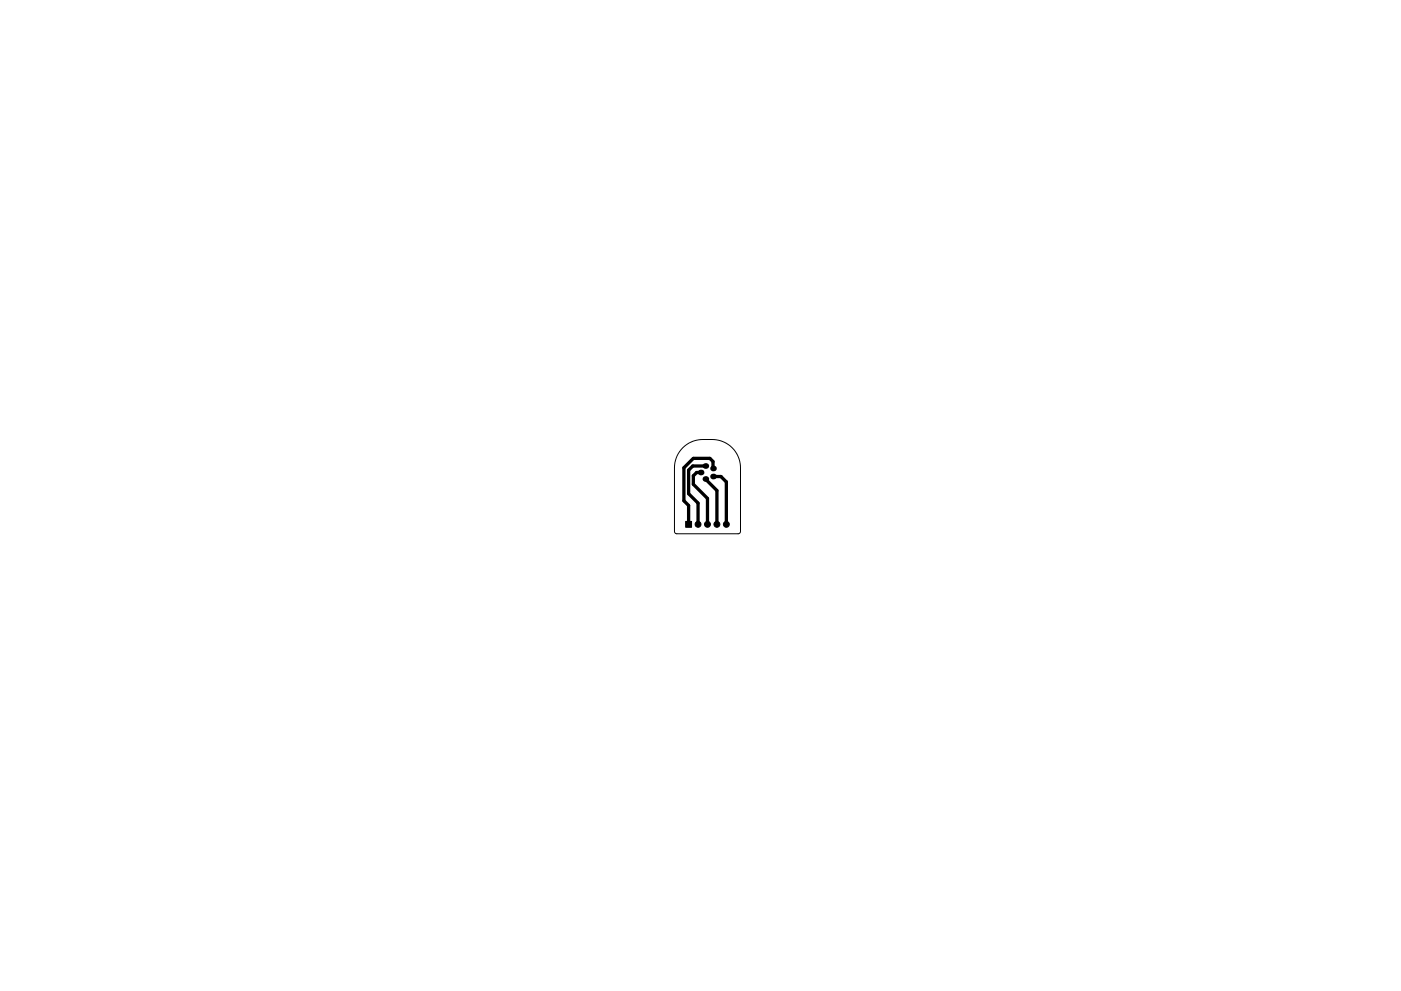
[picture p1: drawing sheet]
<svg xmlns="http://www.w3.org/2000/svg" width="297mm" height="210mm" viewBox="0 0 297 210" stroke-linecap="round" stroke-linejoin="round" font-family="sans-serif">
<path d="M144.8 95a6 6 0 0 1 4.2-1.8h2a6 6 0 0 1 6 6v13.5l-.1 .4-.4 .1h-13l-.4-.1-.1-.4v-13.5a6 6 0 0 1 1.8-4.2z" fill="none" stroke="#000" stroke-width=".21"/>
<g fill="#000" stroke="#000" stroke-width=".21">
<path d="M145.4 110.6h1.2v1.3h-1.2z"/>
<circle cx="148" cy="111.2" r=".62"/>
<circle cx="150" cy="111.2" r=".62"/>
<circle cx="152" cy="111.2" r=".62"/>
<circle cx="154" cy="111.2" r=".62"/>
</g>
<g fill="#000">
<circle cx="149.6" cy="98.9" r=".6"/>
<circle cx="151.2" cy="99.4" r=".6"/>
<circle cx="148.6" cy="100.2" r=".6"/>
<circle cx="149.6" cy="101.6" r=".6"/>
<circle cx="151.2" cy="101.1" r=".6"/>
</g>
<path d="M149.6 98.9h-2.7l-.9 .8v5l2 2v4.5M151.2 99.4v-1.5l-.7-.7h-3.5l-2 2v7l1 1v4M148.6 100.2h-.9l-.7 .7v1.8l3 3v5.5M149.6 101.6l2.4 2.5v7.1M151.2 101.1h1.7l1.1 1.1v9" fill="none" stroke="#000" stroke-width=".7"/>
</svg>
